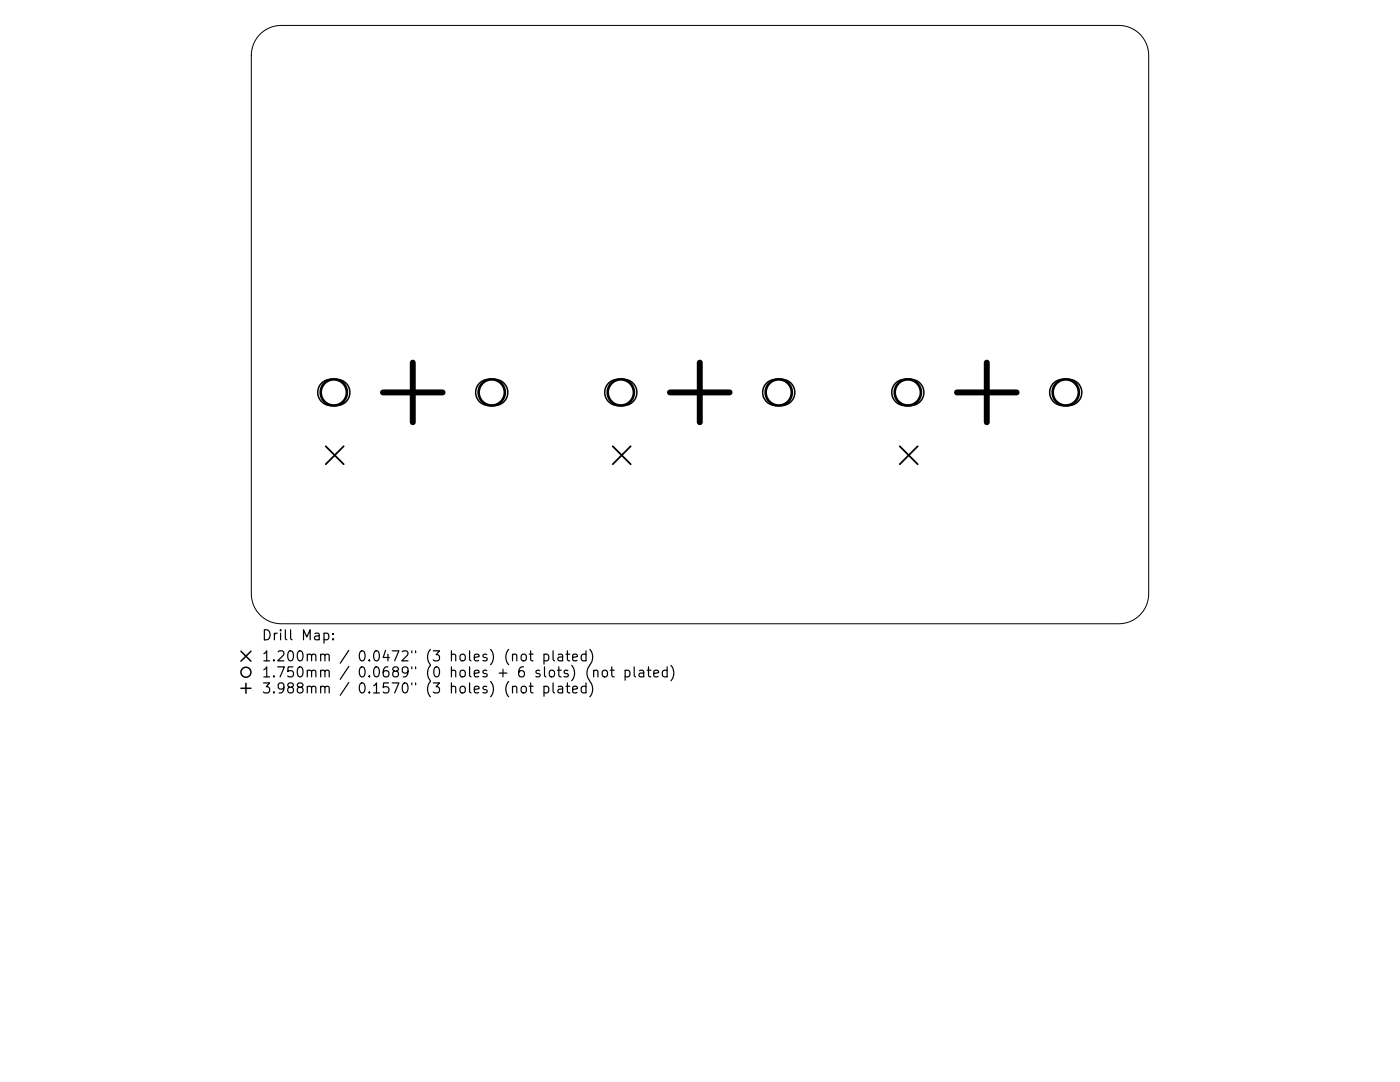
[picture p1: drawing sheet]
<svg xmlns="http://www.w3.org/2000/svg" width="279mm" height="216mm" viewBox="0 0 279 216" stroke-linecap="round" stroke-linejoin="round" font-family="sans-serif">
<defs><g id="words">
<g font-size="2">
<text x="52.1" y="128.3">Drill Map:</text>
<text x="52.1" y="132.5">1.200mm / 0.0472&quot; (3 holes) (not plated)</text>
<text x="52.1" y="135.7">1.750mm / 0.0689&quot; (0 holes + 6 slots) (not plated)</text>
<text x="52.1" y="138.9">3.988mm / 0.1570&quot; (3 holes) (not plated)</text>
</g>
</g></defs>
<path d="M51.9 6.8a6 6 0 0 1 4.2-1.7h167.2a6 6 0 0 1 5.9 5.9v107.5a6 6 0 0 1-5.9 6h-167.2a6 6 0 0 1-5.9-6v-107.5a6 6 0 0 1 1.7-4.2z" fill="none" stroke="#000" stroke-width=".2"/>
<path d="M65 89.1l3.6 3.5M68.6 89.1l-3.6 3.5M122.3 89.1l3.6 3.5M125.9 89.1l-3.6 3.5M179.6 89.1l3.5 3.5M183.1 89.1l-3.5 3.5" fill="none" stroke="#000" stroke-width=".36"/>
<g fill="none" stroke="#000" stroke-width=".52">
<circle cx="66.6" cy="78.3" r="2.61"/>
<circle cx="98.1" cy="78.3" r="2.61"/>
<circle cx="123.9" cy="78.3" r="2.61"/>
<circle cx="155.4" cy="78.3" r="2.61"/>
<circle cx="181.2" cy="78.3" r="2.61"/>
<circle cx="212.7" cy="78.3" r="2.61"/>
</g>
<g fill="none" stroke="#000" stroke-width=".3">
<path d="M64.2 76.5a2.61 2.61 0 0 1 1.8-.8h1.2a2.61 2.61 0 0 1 2.6 2.6 2.61 2.61 0 0 1-2.6 2.6h-1.2a2.61 2.61 0 0 1-2.4-1.6 2.61 2.61 0 0 1 .6-2.8zM95.7 76.5a2.61 2.61 0 0 1 1.8-.8h1.2a2.61 2.61 0 0 1 2.6 2.6 2.61 2.61 0 0 1-2.6 2.6h-1.2a2.61 2.61 0 0 1-2.4-1.6 2.61 2.61 0 0 1 .6-2.8zM121.5 76.5a2.61 2.61 0 0 1 1.8-.8h1.2a2.61 2.61 0 0 1 2.6 2.6 2.61 2.61 0 0 1-2.6 2.6h-1.2a2.61 2.61 0 0 1-2.4-1.6 2.61 2.61 0 0 1 .6-2.8zM153 76.5a2.61 2.61 0 0 1 1.8-.8h1.2a2.61 2.61 0 0 1 2.6 2.6 2.61 2.61 0 0 1-2.6 2.6h-1.2a2.61 2.61 0 0 1-2.4-1.6 2.61 2.61 0 0 1 .6-2.8zM178.7 76.5a2.61 2.61 0 0 1 1.9-.8h1.2a2.61 2.61 0 0 1 2.6 2.6 2.61 2.61 0 0 1-2.6 2.6h-1.2a2.61 2.61 0 0 1-2.4-1.6 2.61 2.61 0 0 1 .5-2.8zM210.2 76.5a2.61 2.61 0 0 1 1.9-.8h1.2a2.61 2.61 0 0 1 2.6 2.6 2.61 2.61 0 0 1-2.6 2.6h-1.2a2.61 2.61 0 0 1-2.4-1.6 2.61 2.61 0 0 1 .5-2.8zM48.1 129.9l2 2M48.1 137.3h2M49.1 136.3v2M50.1 129.9l-2 2"/>
<circle cx="49.1" cy="134.1" r="1"/>
</g>
<path d="M76.4 78.3h11.9M82.4 72.4v11.9M133.7 78.3h11.9M139.7 72.4v11.9M191 78.3h11.9M196.9 72.4v11.9" fill="none" stroke="#000" stroke-width="1.2"/>
<use href="#words"/>
</svg>
